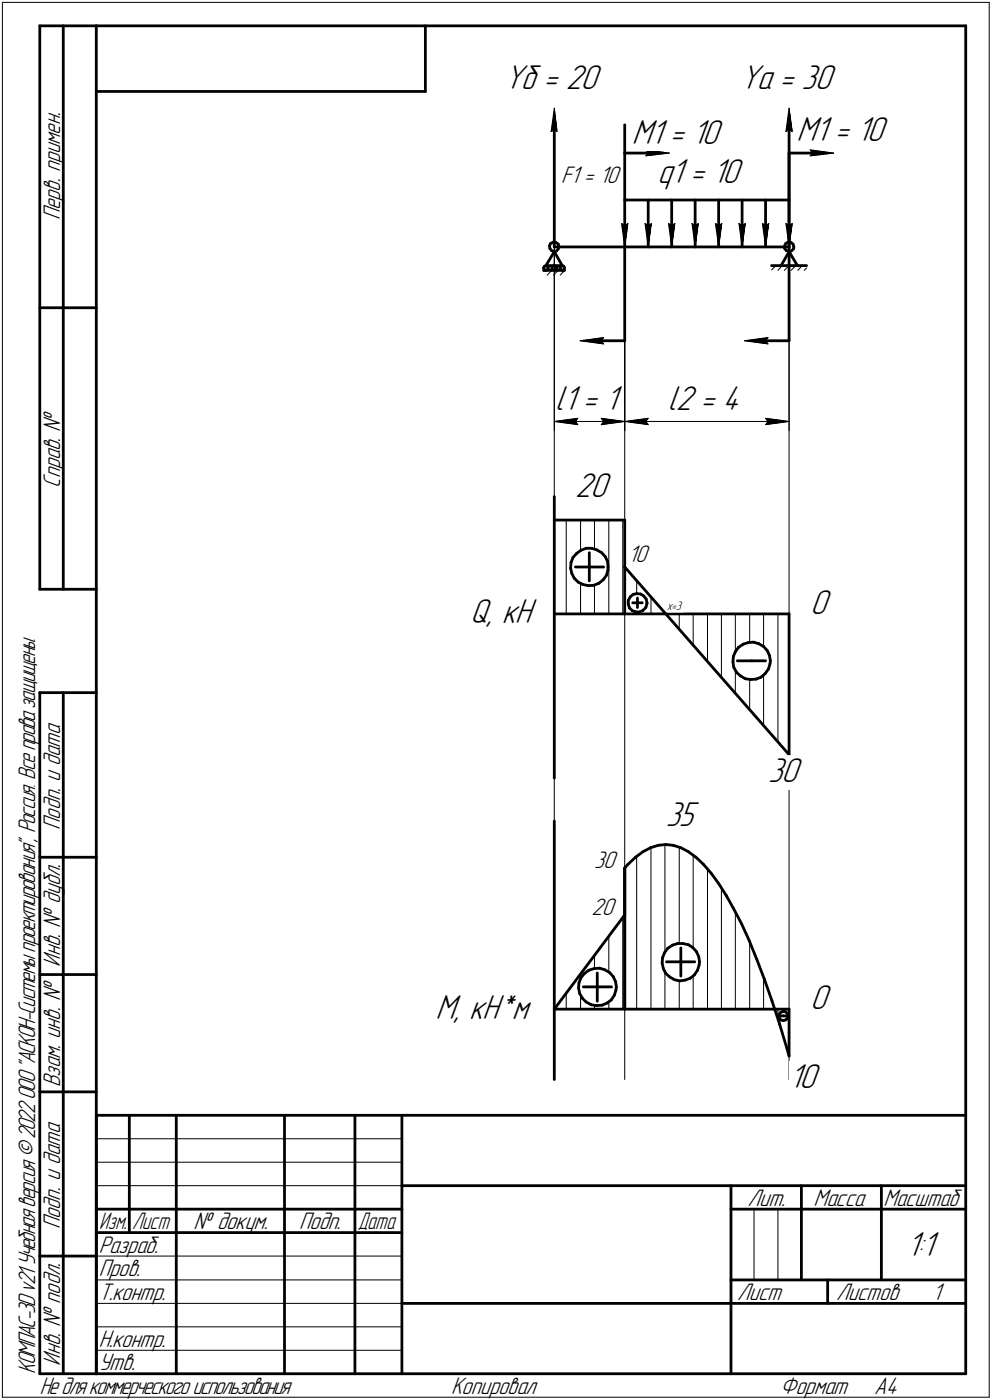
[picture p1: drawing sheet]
<svg xmlns="http://www.w3.org/2000/svg" width="211mm" height="298mm" viewBox="0 0 211 298" stroke-linecap="round" stroke-linejoin="round" font-family="sans-serif">
<defs><g id="words">
<g font-size="7.8">
<text x="107.3" y="19">Yб = 20</text>
<text x="157.5" y="19">Yа = 30</text>
<text x="134.4" y="30.6">M1 = 10</text>
<text x="169.5" y="30.1">M1 = 10</text>
<text x="139.9" y="39.1">q1 = 10</text>
<text x="118.2" y="87.2">l</text>
<text x="119.9" y="87.2">1 = 1</text>
<text x="142.1" y="87.2">l2 = 4</text>
<text x="122.4" y="105.8">20</text>
<text x="172.4" y="130.7">0</text>
<text x="100" y="132.8">Q, кН</text>
<text x="163.4" y="166.6">30</text>
<text x="141.7" y="175.8">35</text>
<text x="172.4" y="214.8">0</text>
<text x="92.7" y="216.9">M, кН*м</text>
<text x="167.9" y="231.6">10</text>
<text x="192.9" y="267.5">1:1</text>
</g>
<g font-size="5.4">
<text x="119.4" y="39.1">F1 = 10</text>
<text x="12.8" y="46.9" transform="rotate(-90 12.8 46.9)">Перв. примен.</text>
<text x="12.8" y="103.8" transform="rotate(-90 12.8 103.8)">Справ. №</text>
<text x="133.7" y="119.7">10</text>
<text x="12.8" y="176.7" transform="rotate(-90 12.8 176.7)">Подп. и дата</text>
<text x="126.4" y="184.8">30</text>
<text x="125.9" y="194.8">20</text>
<text x="12.8" y="205.8" transform="rotate(-90 12.8 205.8)">Инв. № дубл.</text>
<text x="12.8" y="231.6" transform="rotate(-90 12.8 231.6)">Взам. инв. №</text>
<text x="159.1" y="256.8">Лит.</text>
<text x="173.1" y="256.8">Масса</text>
<text x="188" y="256.8">Масштаб</text>
<text x="12.8" y="261.7" transform="rotate(-90 12.8 261.7)">Подп. и дата</text>
<text x="41.2" y="261.8">№ докум.</text>
<text x="63.6" y="261.8">Подп.</text>
<text x="21" y="266.8">Разраб.</text>
<text x="21" y="271.8">Пров.</text>
<text x="21" y="276.8">Т.контр.</text>
<text x="156.9" y="276.8">Лист</text>
<text x="177.9" y="276.8">Листов</text>
<text x="198.4" y="276.8">1</text>
<text x="21" y="286.8">Н.контр.</text>
<text x="7.5" y="292.5" transform="rotate(-90 7.5 292.5)">КОМПАС-3Dv21 Учебнаяверсия©2022ООО&quot;АСКОН-Системыпроектирования&quot;, Россия. Всеправазащищены.</text>
<text x="12.8" y="290.8" transform="rotate(-90 12.8 290.8)">Инв. № подл.</text>
<text x="21" y="291.8">Утв.</text>
<text x="8.5" y="296.7">Недлякоммерческогоиспользования</text>
<text x="96" y="296.8">Копировал</text>
<text x="166" y="296.8">Формат</text>
<text x="186" y="296.8">A4</text>
</g>
<g font-size="5.3">
<text x="21.1" y="261.8">Изм.</text>
<text x="28.1" y="261.8">Лист</text>
<text x="76.1" y="261.8">Дата</text>
</g>
<text font-size="2.8" x="141.9" y="129.9">x=3</text>
</g></defs>
<g fill="none" stroke="#000" stroke-width=".59">
<path d="M8.5 5.5v120zM8.5 5.5h12zM13.5 5.5v120zM20.5 5.5v287zM20.5 5.5h185zM20.5 19.5h70zM90.5 5.5v14zM205.5 5.5v287zM117.9 27.6v25zM132.9 32.6v20zM132.9 32.6h5zM132.9 26.6v6z"/>
<path d="M167.9 32.6v20zM167.9 32.6h5zM167.9 27.6v25zM115.7 57.1l.1 .3zM115.7 57.6h4.4zM115.8 56.7l.4-.1zM115.8 56.7l-.1 .4zM115.8 57.4l.4 .2zM116.2 56.6h3.4zM116.2 56.6l.3 .1zM116.2 57.6l.3-.2zM116.5 56.7l.2 .4z"/>
<path d="M116.7 57.1l-.2 .3zM116.9 52.3l.1 .6zM117 52.9l.3 .4zM117.2 51.8l.6-.2zM117.2 51.8l-.3 .5zM117.3 53.3l.6 .3zM117.4 57.1l.1 .3zM117.5 56.7l.4-.1zM117.5 56.7l-.1 .4zM117.5 57.4l.4 .2zM117.8 51.6h.5zM117.9 53.6l.5-.2z"/>
<path d="M117.9 52.6h15zM117.9 53.6l1.7 3zM117.9 53.6l-1.7 3zM117.9 56.6l.4 .1zM117.9 57.6l.4-.2zM118.3 51.6l.5 .4zM118.3 56.7l.1 .4zM118.4 57.1l-.1 .3zM118.8 52l.1 .6zM118.8 53l-.4 .4zM118.9 52.6l-.1 .4zM119.1 57.1l.2 .3z"/>
<path d="M119.3 56.7l.3-.1zM119.3 56.7l-.2 .4zM119.3 57.4l.3 .2zM119.6 56.6l.4 .1zM119.6 57.6l.4-.2zM120 56.7l.1 .4zM120.1 57.1l-.1 .3zM132.9 52.6h35zM132.9 52.6v20zM132.9 42.6h35zM137.9 42.6v10zM142.9 42.6v10z"/>
<path d="M147.9 42.6v10zM152.9 42.6v10zM157.9 42.6v10zM162.9 42.6v10zM164.2 56.6h2zM166.2 56.6h3.5zM167 52.3v.6zM167 52.9l.3 .4zM167.2 51.8l.5-.2zM167.2 51.8l-.2 .5zM167.3 53.3l.6 .3zM167.7 51.6h.6z"/>
<path d="M167.9 53.6l.5-.2zM167.9 53.6l1.8 3zM167.9 53.6l-1.7 3zM167.9 52.6v20zM168.3 51.6l.4 .4zM168.7 52l.2 .6zM168.8 53l-.4 .4zM168.9 52.6l-.1 .4zM169.7 56.6h1.9zM8.5 65.5h12zM127.9 72.6h5zM162.9 72.6h5z"/>
<path d="M117.9 110.7v20zM117.9 110.7h15zM117.9 105.7v5zM121.5 119.8l-.1 1.2zM121.9 118.7l-.4 1.1zM122.7 117.9l.9-.7zM122.7 117.9l-.8 .8zM123.6 117.2l1.1-.4zM124.7 116.8h1.2zM125.4 117.7v3zM125.9 116.8l1.1 .3zM127 117.1l1 .6z"/>
<path d="M128 117.7l.8 .8zM128.8 118.5l.5 1zM129.3 119.5l.1 1.2zM132.9 110.7v10zM8.5 125.5h12zM117.9 130.7h50zM117.9 130.7v35zM121.4 121l.3 1.1zM121.7 122.1l.5 1zM122.2 123.1l.8 .9zM122.4 120.7h3zM123 124l1 .5z"/>
<path d="M124 124.5l1.2 .2zM125.2 124.7l1.1-.1zM125.4 120.7h3zM125.4 120.7v3zM126.3 124.6l1.1-.4zM127.4 124.2l1-.8zM129 122.5l-.6 .9zM129.4 121.4l-.4 1.1zM129.4 120.7v.7zM132.9 120.7v10zM132.9 120.7l35 40zM133.7 127.8v.9z"/>
<path d="M133.7 128.7l.2 .8zM133.9 129.5l.6 .5zM134.1 127.1l.6-.5zM134.1 127.1l-.4 .7zM134.5 130l.8 .3zM134.6 128.4h1zM134.7 126.6l.8-.2zM135.3 130.3h.8zM135.5 126.4l.8 .1zM135.6 127.3v1.1zM135.6 128.4h1.1zM135.6 128.4v1z"/>
<path d="M136.1 130.3l.7-.3zM136.3 126.5l.7 .4zM136.8 130l.6-.6zM137 126.9l.5 .7zM137.5 127.6l.2 .8zM137.7 128.5l-.3 .9zM137.7 128.4v.1zM156 139.8v1.2zM156.5 138.8l-.5 1zM157.1 137.8l1.1-.6zM157.1 137.8l-.6 1zM158.2 137.2l1.1-.4z"/>
<path d="M159.3 136.8l1.1-.1zM160.4 136.7l1.1 .4zM161.5 137.1l1 .6zM162.5 137.7l.7 .8zM163.2 138.5l.5 1.1zM163.7 139.6l.2 1.1zM167.9 130.7v30zM8.5 147.5v145zM8.5 147.5h12zM13.5 147.5v145zM156 141l.1 1.1zM156.1 142.1l.6 1.1z"/>
<path d="M156.7 143.2l.9 .7zM156.9 140.7h3zM157.6 143.9l1 .6zM158.6 144.5l1.1 .2zM159.7 144.7l1.2-.1zM159.9 140.7h3zM160.9 144.6l1.1-.4zM162 144.2l.8-.8zM163.5 142.5l-.7 .9zM163.8 141.4l-.3 1.1zM163.9 140.7l-.1 .7zM117.9 174.8v40.1z"/>
<path d="M141.6 179.8l1.7 .2zM8.5 182.5h12zM132.9 184.8v30.1zM132.9 194.8l-15 20.1zM132.9 184.8v10zM133.6 184.1l1.6-1.6zM133.6 184.1l-.7 .7zM135.2 182.5l1.6-1.1zM136.8 181.4l1.6-.9zM138.4 180.5l1.6-.5zM140 180l1.6-.2zM143.3 180l1.6 .5z"/>
<path d="M144.9 180.5l1.6 .9zM146.5 181.4l1.6 1.1zM148.1 182.5l1.6 1.6zM149.7 184.1l1.6 1.8zM151.3 185.9l1.6 2.2zM152.9 188.1l1.6 2.6zM154.5 190.7l1.6 2.8zM156.1 193.5l1.7 3.3zM157.8 196.8l1.6 3.5zM8.5 207.5h12zM117.9 214.9h50zM117.9 214.9v15z"/>
<path d="M123.1 210.4l.3 1.2zM123.2 209.3l-.1 1.1zM123.4 211.6l.6 1zM123.6 208.2l-.4 1.1zM124 212.6l.7 .8zM124.1 210.1h3zM124.4 207.3l.9-.7zM124.4 207.3l-.8 .9zM124.7 213.4l1.1 .6zM125.3 206.6l1.1-.4zM125.8 214l1.1 .1zM126.4 206.2h1.2z"/>
<path d="M126.9 214.1l1.2-.1zM127.1 210.1h3zM127.1 207.2v2.9zM127.1 210.1v3.1zM127.6 206.2l1.1 .3zM128.1 214l1-.4zM128.7 206.5l1 .6zM129.1 213.6l.9-.7zM129.7 207.1l.8 .8zM130.5 207.9l.5 1.1zM130.7 211.9l-.7 1zM131 209l.1 1.1z"/>
<path d="M131.1 210.8l-.4 1.1zM131.1 210.1v.7zM140.9 205.1l.2 1.1zM141 204l-.1 1.1zM141.1 206.2l.5 1.1zM141.4 202.9l-.4 1.1zM141.6 207.3l.9 .7zM141.8 204.8h3.1zM142.1 201.9l1-.6zM142.1 201.9l-.7 1zM142.5 208l1 .6zM143.1 201.3l1.1-.4z"/>
<path d="M143.5 208.6l1.1 .3zM144.2 200.9h1.1zM144.6 208.9l1.2-.2zM144.9 204.8h2.9zM144.9 201.8v3zM144.9 204.8v3.1zM145.3 200.9l1.2 .3zM145.8 208.7l1.1-.4zM146.5 201.2l.9 .6zM146.9 208.3l.8-.7zM147.4 201.8l.8 .8zM148.2 202.6l.5 1.1z"/>
<path d="M148.4 206.6l-.7 1zM148.7 203.7l.1 1.1zM148.8 205.5l-.4 1.1zM148.8 204.8v.7zM159.4 200.3l1.6 4zM161 204.3l1.6 4.2zM162.6 208.5l1.7 4.6zM164.3 213.1l1.6 4.9zM165.7 216.2l.1 .5zM165.8 216.7l.3 .5zM165.9 218l1.6 5.4zM165.9 216.3h.8z"/>
<path d="M166 215.6l.5-.2zM166 215.6l-.3 .6zM166.1 217.2l.5 .1zM166.5 215.4h.5zM166.6 217.3l.6-.1zM166.7 216.3h.8zM167 215.4l.6 .4zM167.6 215.8l.1 .5zM167.6 216.7l-.4 .5zM167.7 216.3l-.1 .4zM167.9 214.9v10zM8.5 232.5h12z"/>
<path d="M20.5 237.5h185zM20.5 237.5v55zM27.5 237.5v25zM37.5 237.5v55zM60.5 237.5v55zM75.5 237.5v55zM85.5 237.5v55zM167.5 223.4l.4 1.5zM20.5 257.5h65zM85.5 252.5h120zM155.5 252.5v40zM155.5 257.5h15z"/>
<path d="M170.5 252.5v20zM170.5 257.5h35zM187.5 252.5v20zM8.5 267.5h12zM20.5 262.5h65zM85.5 277.5h70zM155.5 277.5h50zM155.5 272.5h50zM176.1 272.5v5zM8.5 292.5h12zM20.5 292.5h185z"/>
</g>
<g fill="none" stroke="#000" stroke-width=".21">
<path d="M.5 .5v297zM.5 .5h210zM210.5 .5v297zM117.3 28l.6-.4zM117.9 23l.6 5zM117.9 27.6l.6 .4zM117.9 23l-.6 5zM137.4 33.2l5-.6zM137.4 31.9l.5 .7zM137.4 31.9l5 .7zM137.9 32.6l-.5 .6zM167.2 28l.7-.4z"/>
<path d="M167.9 23l.7 5zM167.9 27.6l.7 .4zM167.9 23l-.7 5zM172.4 33.2l5-.6zM172.4 31.9l.5 .7zM172.4 31.9l5 .7zM172.9 32.6l-.5 .6zM115.7 57.8l.3-.2zM116.4 58.6l1-1zM117.8 58.6l1-1zM117.9 52.6v177.3zM117.9 52.6v39.1z"/>
<path d="M120.1 57.6l-.9 1zM132.2 47.6l.7 5zM132.2 47.6l.7 .5zM132.9 48.1l.7-.5zM132.9 52.6v177.3zM132.9 52.6v39.1zM133.6 47.6l-.7 5zM137.2 47.6l.7 5zM137.2 47.6l.7 .5zM137.9 48.1l.7-.5zM138.6 47.6l-.7 5zM142.2 47.6l.7 5z"/>
<path d="M142.2 47.6l.7 .5zM142.9 48.1l.7-.5zM143.6 47.6l-.7 5zM147.2 47.6l.7 5zM147.2 47.6l.7 .5zM147.9 48.1l.7-.5zM148.6 47.6l-.7 5zM152.2 47.6l.7 5zM152.2 47.6l.7 .5zM152.9 48.1l.7-.5zM153.6 47.6l-.7 5zM157.2 47.6l.7 5z"/>
<path d="M157.2 47.6l.7 .5zM157.9 48.1l.7-.5zM158.6 47.6l-.7 5zM162.2 47.6l.7 5zM162.2 47.6l.7 .5zM162.9 48.1l.7-.5zM163.6 47.6l-.7 5zM164.2 57.5l.9-.9zM166.5 56.6l-1 1zM167.2 47.6l.7 5zM167.2 47.6l.7 .5zM167.9 48.1l.7-.5z"/>
<path d="M167.9 56.6l-1 1zM167.9 52.6v177.3zM167.9 52.6v39.1zM168.3 57.6l1-1zM168.6 47.6l-.7 5zM170.7 56.6l-.9 1zM171.1 57.6l.5-.5zM123.4 72.6l5-.7zM123.4 72.6l5 .6zM127.9 72.6l.5 .6zM128.4 71.9l-.5 .7zM158.4 72.6l5-.7z"/>
<path d="M158.4 72.6l5 .6zM162.9 72.6l.5 .6zM163.4 71.9l-.5 .7zM117.9 89.7l5-.6zM117.9 89.7l5 .7zM117.9 89.7h15zM122.4 89.7l.5 .7zM122.9 89.1l-.5 .6zM127.9 90.4l5-.7zM127.9 89.1l.5 .6zM127.9 89.1l5 .6zM128.4 89.7l-.5 .7z"/>
<path d="M132.9 89.7l5-.6zM132.9 89.7l5 .7zM132.9 89.7h35zM137.4 89.7l.5 .7zM137.9 89.1l-.5 .6zM162.9 90.4l5-.7zM162.9 89.1l.5 .6zM162.9 89.1l5 .6zM163.4 89.7l-.5 .7zM120.5 110.7v20zM123.5 110.7v6.5zM126.5 110.7v6.1z"/>
<path d="M129.5 110.7v20zM132.5 110.7v20zM123.5 124.2v6.5zM126.5 124.5v6.2zM135.5 130.4v.3zM135.5 123.7v2.7zM138.5 127.1v3.6zM141.5 130.6v.1zM144.5 130.7v3.2zM147.5 130.7v6.7zM150.5 130.7v10.1zM153.5 130.7v13.6z"/>
<path d="M156.5 130.7v8zM159.5 130.7v6zM162.5 130.7v7zM165.5 130.7v27.3zM156.5 142.8v4.9zM159.5 144.7v6.4zM162.5 143.8v10.7zM141.5 179.8v22.9zM129.5 199.4v7.5zM132.5 195.4v19.5zM135.5 182.3v32.6zM138.5 180.5v34.4z"/>
<path d="M144.5 180.3v20.5zM147.5 182v19.8zM150.5 184.9v30zM153.5 189v25.9zM156.5 194.2v20.7zM120.5 211.4v3.5zM123.5 211.8v3.1zM123.5 207.4v1zM126.5 203.4v2.8zM126.5 214.1v.8zM129.5 213.4v1.5zM141.5 207v7.9z"/>
<path d="M144.5 208.8v6.1zM147.5 207.9v7zM159.5 200.6v14.3zM162.5 208.2v6.7zM165.5 214.9v2zM20.5 247.5h65zM20.5 252.5h65zM20.5 242.5h65zM160.4 257.5v15zM165.5 257.5v15zM20.5 267.5h65zM20.5 272.5h65z"/>
<path d="M20.5 277.5h65zM.5 297.5h210zM20.5 282.5h65zM20.5 287.5h65z"/>
</g>
<g fill="#000" stroke="#000" stroke-width=".21">
<path d="M117.9 23.7h.1zM117.9 23.8h.2zM117.9 23.9h.2zM117.9 24h.2zM117.9 24h.2zM117.9 24.1h.2zM117.9 24.2h.2zM117.8 24.3h.3zM117.8 24.4h.3zM117.8 24.5h.4zM117.8 24.6h.4zM117.8 24.6h.4zM117.8 24.7h.4zM117.8 24.8h.4zM117.8 24.9h.4zM117.7 25h.5zM117.7 25.1h.5zM117.7 25.1h.5zM117.7 25.2h.6zM117.7 25.3h.6zM117.7 25.4h.6zM117.7 25.5h.6zM117.6 25.6h.7zM117.6 25.7h.7zM117.6 25.7h.7zM117.6 25.8h.7zM117.6 25.9h.8zM117.6 26h.8zM117.6 26.1h.8zM117.5 26.2h.9zM117.5 26.2h.9zM117.5 26.3h.9zM117.5 26.4h.9zM117.5 26.5h.9zM117.5 26.6h.9zM117.5 26.7h.9zM117.5 26.8h.9zM117.4 26.8h1zM117.4 26.9h1zM117.4 27h1zM117.4 27.1h1zM117.4 27.2h1zM117.4 27.3h1zM117.4 27.3h1.1zM117.3 27.4h1.2zM117.3 27.5h1.2zM117.3 27.6h1.2zM117.3 27.7h.6zM118.1 27.7h.4zM117.3 27.8h.4zM118.2 27.8h.3zM117.3 27.9h.3zM118.4 27.9h.1z"/>
<path d="M137.5 32h.6zM137.6 32.1h1.1zM137.7 32.2h1.7zM137.7 32.3h2.3zM137.8 32.3h2.7zM137.8 32.4h3.4zM137.9 32.5h3.9zM137.9 32.6h4.5zM137.9 32.7h3.8zM137.8 32.8h3.3zM137.8 32.9h2.5zM137.7 32.9h1.9zM137.6 33h1.3zM137.5 33.1h.7z"/>
<path d="M167.8 23.7h.3zM167.8 23.8h.3zM167.8 23.9h.3zM167.8 24h.3zM167.8 24h.3zM167.8 24.1h.3zM167.8 24.2h.3zM167.7 24.3h.4zM167.7 24.4h.4zM167.7 24.5h.4zM167.7 24.6h.4zM167.7 24.6h.4zM167.7 24.7h.4zM167.7 24.8h.4zM167.7 24.9h.4zM167.6 25h.6zM167.6 25.1h.6zM167.6 25.1h.6zM167.6 25.2h.6zM167.6 25.3h.6zM167.6 25.4h.6zM167.6 25.5h.6zM167.6 25.6h.7zM167.6 25.7h.7zM167.6 25.7h.7zM167.6 25.8h.7zM167.6 25.9h.7zM167.6 26h.7zM167.6 26.1h.7zM167.5 26.2h.9zM167.5 26.2h.9zM167.5 26.3h.9zM167.5 26.4h.9zM167.5 26.5h.9zM167.5 26.6h.9zM167.5 26.7h.9zM167.5 26.8h.9zM167.4 26.8h1.1zM167.4 26.9h1.1zM167.4 27h1.1zM167.4 27.1h1.1zM167.4 27.2h1.1zM167.4 27.3h1.1zM167.4 27.3h1.1zM167.3 27.4h1.3zM167.3 27.5h1.3zM167.3 27.6h1.3zM167.3 27.7h.5zM168.1 27.7h.5zM167.3 27.8h.3zM168.2 27.8h.4zM167.3 27.9h.3zM168.3 27.9h.3z"/>
<path d="M172.5 32h.6zM172.6 32.1h1.1zM172.6 32.2h1.7zM172.6 32.3h2.3zM172.7 32.3h2.8zM172.8 32.4h3.4zM172.9 32.5h3.9zM172.9 32.6h4.5zM172.9 32.7h3.8zM172.8 32.8h3.2zM172.7 32.9h2.6zM172.6 32.9h2zM172.6 33h1.2zM172.5 33.1h.6z"/>
<path d="M132.3 47.8h.2zM133.4 47.8h.2zM132.3 47.8h.3zM133.3 47.8h.3zM132.3 47.9h.5zM133.2 47.9h.4zM132.3 48h.5zM133.1 48h.5zM132.3 48.1h1.3zM132.3 48.2h1.3zM132.4 48.3h1.1zM132.4 48.3h1.1zM132.4 48.4h1.1zM132.4 48.5h1.1zM132.4 48.6h1.1zM132.4 48.7h1.1zM132.4 48.8h1.1zM132.5 48.9h.9zM132.5 48.9h.9zM132.5 49h.9zM132.5 49.1h.9zM132.5 49.2h.9zM132.5 49.3h.9zM132.5 49.4h.9zM132.5 49.4h.9zM132.6 49.5h.7zM132.6 49.6h.7zM132.6 49.7h.7zM132.6 49.8h.7zM132.6 49.9h.7zM132.6 50h.7zM132.6 50h.7zM132.7 50.1h.6zM132.7 50.2h.6zM132.7 50.3h.6zM132.7 50.4h.6zM132.7 50.5h.6zM132.7 50.5h.6zM132.7 50.6h.6zM132.8 50.7h.4zM132.8 50.8h.4zM132.8 50.9h.4zM132.8 51h.4zM132.8 51.1h.4zM132.8 51.1h.4zM132.8 51.2h.4zM132.8 51.3h.4zM132.8 51.4h.3zM132.8 51.5h.3zM132.8 51.6h.3zM132.8 51.6h.3zM132.8 51.7h.3zM132.8 51.8h.3zM132.8 51.9h.3z"/>
<path d="M137.3 47.8h.2zM138.4 47.8h.2zM137.3 47.8h.3zM138.3 47.8h.3zM137.3 47.9h.5zM138.2 47.9h.4zM137.3 48h.5zM138.1 48h.5zM137.3 48.1h1.3zM137.3 48.2h1.3zM137.4 48.3h1.1zM137.4 48.3h1.1zM137.4 48.4h1.1zM137.4 48.5h1.1zM137.4 48.6h1.1zM137.4 48.7h1.1zM137.4 48.8h1.1zM137.5 48.9h.9zM137.5 48.9h.9zM137.5 49h.9zM137.5 49.1h.9zM137.5 49.2h.9zM137.5 49.3h.9zM137.5 49.4h.9zM137.5 49.4h.9zM137.6 49.5h.7zM137.6 49.6h.7zM137.6 49.7h.7zM137.6 49.8h.7zM137.6 49.9h.7zM137.6 50h.7zM137.6 50h.7zM137.7 50.1h.6zM137.7 50.2h.6zM137.7 50.3h.6zM137.7 50.4h.6zM137.7 50.5h.6zM137.7 50.5h.6zM137.7 50.6h.6zM137.8 50.7h.4zM137.8 50.8h.4zM137.8 50.9h.4zM137.8 51h.4zM137.8 51.1h.4zM137.8 51.1h.4zM137.8 51.2h.4zM137.8 51.3h.4zM137.8 51.4h.3zM137.8 51.5h.3zM137.8 51.6h.3zM137.8 51.6h.3zM137.8 51.7h.3zM137.8 51.8h.3zM137.8 51.9h.3z"/>
<path d="M142.3 47.8h.2zM143.4 47.8h.2zM142.3 47.8h.3zM143.3 47.8h.3zM142.3 47.9h.4zM143.2 47.9h.4zM142.3 48h.5zM143.1 48h.5zM142.3 48.1h1.3zM142.3 48.2h1.3zM142.4 48.3h1.1zM142.4 48.3h1.1zM142.4 48.4h1.1zM142.4 48.5h1.1zM142.4 48.6h1.1zM142.4 48.7h1.1zM142.4 48.8h1.1zM142.5 48.9h.9zM142.5 48.9h.9zM142.5 49h.9zM142.5 49.1h.9zM142.5 49.2h.9zM142.5 49.3h.9zM142.5 49.4h.9zM142.5 49.4h.9zM142.6 49.5h.7zM142.6 49.6h.7zM142.6 49.7h.7zM142.6 49.8h.7zM142.6 49.9h.7zM142.6 50h.7zM142.6 50h.7zM142.7 50.1h.6zM142.7 50.2h.6zM142.7 50.3h.6zM142.7 50.4h.6zM142.7 50.5h.6zM142.7 50.5h.6zM142.7 50.6h.6zM142.7 50.7h.5zM142.7 50.8h.5zM142.7 50.9h.5zM142.7 51h.5zM142.7 51.1h.5zM142.7 51.1h.5zM142.7 51.2h.5zM142.7 51.3h.5zM142.8 51.4h.3zM142.8 51.5h.3zM142.8 51.6h.3zM142.8 51.6h.3zM142.8 51.7h.3zM142.8 51.8h.3zM142.8 51.9h.3z"/>
<path d="M147.3 47.8h.2zM148.4 47.8h.2zM147.3 47.8h.3zM148.3 47.8h.3zM147.3 47.9h.4zM148.2 47.9h.4zM147.3 48h.5zM148.1 48h.5zM147.3 48.1h1.3zM147.3 48.2h1.3zM147.4 48.3h1.1zM147.4 48.3h1.1zM147.4 48.4h1.1zM147.4 48.5h1.1zM147.4 48.6h1.1zM147.4 48.7h1.1zM147.4 48.8h1.1zM147.5 48.9h.9zM147.5 48.9h.9zM147.5 49h.9zM147.5 49.1h.9zM147.5 49.2h.9zM147.5 49.3h.9zM147.5 49.4h.9zM147.5 49.4h.9zM147.6 49.5h.7zM147.6 49.6h.7zM147.6 49.7h.7zM147.6 49.8h.7zM147.6 49.9h.7zM147.6 50h.7zM147.6 50h.7zM147.7 50.1h.6zM147.7 50.2h.6zM147.7 50.3h.6zM147.7 50.4h.6zM147.7 50.5h.6zM147.7 50.5h.6zM147.7 50.6h.6zM147.7 50.7h.5zM147.7 50.8h.5zM147.7 50.9h.5zM147.7 51h.5zM147.7 51.1h.5zM147.7 51.1h.5zM147.7 51.2h.5zM147.7 51.3h.5zM147.8 51.4h.3zM147.8 51.5h.3zM147.8 51.6h.3zM147.8 51.6h.3zM147.8 51.7h.3zM147.8 51.8h.3zM147.8 51.9h.3z"/>
<path d="M152.3 47.8h.2zM153.4 47.8h.2zM152.3 47.8h.3zM153.2 47.8h.4zM152.3 47.9h.4zM153.2 47.9h.4zM152.3 48h.5zM153.1 48h.5zM152.3 48.1h1.3zM152.3 48.2h1.3zM152.4 48.3h1.1zM152.4 48.3h1.1zM152.4 48.4h1.1zM152.4 48.5h1.1zM152.4 48.6h1.1zM152.4 48.7h1.1zM152.4 48.8h1.1zM152.5 48.9h.9zM152.5 48.9h.9zM152.5 49h.9zM152.5 49.1h.9zM152.5 49.2h.9zM152.5 49.3h.9zM152.5 49.4h.9zM152.5 49.4h.9zM152.6 49.5h.7zM152.6 49.6h.7zM152.6 49.7h.7zM152.6 49.8h.7zM152.6 49.9h.7zM152.6 50h.7zM152.6 50h.7zM152.7 50.1h.5zM152.7 50.2h.5zM152.7 50.3h.5zM152.7 50.4h.5zM152.7 50.5h.5zM152.7 50.5h.5zM152.7 50.6h.5zM152.7 50.7h.5zM152.7 50.8h.5zM152.7 50.9h.5zM152.7 51h.5zM152.7 51.1h.5zM152.7 51.1h.5zM152.7 51.2h.5zM152.7 51.3h.5zM152.8 51.4h.3zM152.8 51.5h.3zM152.8 51.6h.3zM152.8 51.6h.3zM152.8 51.7h.3zM152.8 51.8h.3zM152.8 51.9h.3z"/>
<path d="M157.3 47.8h.2zM158.4 47.8h.2zM157.3 47.8h.3zM158.2 47.8h.4zM157.3 47.9h.4zM158.2 47.9h.4zM157.3 48h.5zM158.1 48h.5zM157.3 48.1h1.3zM157.3 48.2h1.3zM157.4 48.3h1.1zM157.4 48.3h1.1zM157.4 48.4h1.1zM157.4 48.5h1.1zM157.4 48.6h1.1zM157.4 48.7h1.1zM157.4 48.8h1.1zM157.5 48.9h.9zM157.5 48.9h.9zM157.5 49h.9zM157.5 49.1h.9zM157.5 49.2h.9zM157.5 49.3h.9zM157.5 49.4h.9zM157.5 49.4h.9zM157.6 49.5h.7zM157.6 49.6h.7zM157.6 49.7h.7zM157.6 49.8h.7zM157.6 49.9h.7zM157.6 50h.7zM157.6 50h.7zM157.6 50.1h.6zM157.6 50.2h.6zM157.6 50.3h.6zM157.6 50.4h.6zM157.6 50.5h.6zM157.6 50.5h.6zM157.6 50.6h.6zM157.7 50.7h.5zM157.7 50.8h.5zM157.7 50.9h.5zM157.7 51h.5zM157.7 51.1h.5zM157.7 51.1h.5zM157.7 51.2h.5zM157.7 51.3h.5zM157.8 51.4h.3zM157.8 51.5h.3zM157.8 51.6h.3zM157.8 51.6h.3zM157.8 51.7h.3zM157.8 51.8h.3zM157.8 51.9h.3z"/>
<path d="M162.3 47.8h.2zM163.4 47.8h.2zM162.3 47.8h.3zM163.2 47.8h.4zM162.3 47.9h.4zM163.2 47.9h.4zM162.3 48h.5zM163.1 48h.5zM162.3 48.1h1.3zM162.3 48.2h1.3zM162.4 48.3h1.1zM162.4 48.3h1.1zM162.4 48.4h1.1zM162.4 48.5h1.1zM162.4 48.6h1.1zM162.4 48.7h1.1zM162.4 48.8h1.1zM162.5 48.9h.9zM162.5 48.9h.9zM162.5 49h.9zM162.5 49.1h.9zM162.5 49.2h.9zM162.5 49.3h.9zM162.5 49.4h.9zM162.5 49.4h.9zM162.6 49.5h.7zM162.6 49.6h.7zM162.6 49.7h.7zM162.6 49.8h.7zM162.6 49.9h.7zM162.6 50h.7zM162.6 50h.7zM162.6 50.1h.6zM162.6 50.2h.6zM162.6 50.3h.6zM162.6 50.4h.6zM162.6 50.5h.6zM162.6 50.5h.6zM162.6 50.6h.6zM162.7 50.7h.5zM162.7 50.8h.5zM162.7 50.9h.5zM162.7 51h.5zM162.7 51.1h.5zM162.7 51.1h.5zM162.7 51.2h.5zM162.7 51.3h.5zM162.8 51.4h.3zM162.8 51.5h.3zM162.8 51.6h.3zM162.8 51.6h.3zM162.8 51.7h.3zM162.8 51.8h.3zM162.8 51.9h.3z"/>
<path d="M167.3 47.8h.2zM168.4 47.8h.2zM167.3 47.8h.3zM168.2 47.8h.4zM167.3 47.9h.4zM168.1 47.9h.5zM167.3 48h.5zM168.1 48h.5zM167.3 48.1h1.3zM167.3 48.2h1.3zM167.4 48.3h1.1zM167.4 48.3h1.1zM167.4 48.4h1.1zM167.4 48.5h1.1zM167.4 48.6h1.1zM167.4 48.7h1.1zM167.4 48.8h1.1zM167.5 48.9h.9zM167.5 48.9h.9zM167.5 49h.9zM167.5 49.1h.9zM167.5 49.2h.9zM167.5 49.3h.9zM167.5 49.4h.9zM167.5 49.4h.9zM167.6 49.5h.7zM167.6 49.6h.7zM167.6 49.7h.7zM167.6 49.8h.7zM167.6 49.9h.7zM167.6 50h.7zM167.6 50h.7zM167.6 50.1h.6zM167.6 50.2h.6zM167.6 50.3h.6zM167.6 50.4h.6zM167.6 50.5h.6zM167.6 50.5h.6zM167.6 50.6h.6zM167.7 50.7h.4zM167.7 50.8h.4zM167.7 50.9h.4zM167.7 51h.4zM167.7 51.1h.4zM167.7 51.1h.4zM167.7 51.2h.4zM167.7 51.3h.4zM167.8 51.4h.3zM167.8 51.5h.3zM167.8 51.6h.3zM167.8 51.6h.3zM167.8 51.7h.3zM167.8 51.8h.3zM167.8 51.9h.3z"/>
<path d="M127.8 72h.6zM127.3 72.1h1.1zM126.6 72.1h1.7zM126 72.2h2.2zM125.4 72.3h2.8zM124.7 72.4h3.4zM124.1 72.5h3.9zM123.4 72.6h4.5zM124.1 72.6h3.9zM124.7 72.7h3.4zM125.4 72.8h2.8zM126 72.9h2.2zM126.6 73h1.7zM127.3 73.1h1.1zM127.8 73.2h.6z"/>
<path d="M162.8 72h.6zM162.2 72.1h1.1zM161.5 72.1h1.7zM161 72.2h2.2zM160.4 72.3h2.8zM159.7 72.4h3.4zM159.1 72.5h3.9zM158.4 72.6h4.5zM159.1 72.6h3.9zM159.7 72.7h3.4zM160.4 72.8h2.8zM161 72.9h2.2zM161.5 73h1.7zM162.2 73.1h1.1zM162.8 73.2h.6z"/>
<path d="M117.9 89.7h4.5zM118.6 89.8h3.9zM119.2 89.9h3.4zM119.9 90h2.8zM120.5 90.1h2.2zM121.1 90.2h1.7zM121.8 90.3h1.1zM122.3 90.3h.6z"/>
<path d="M122.3 89.2h.6zM121.8 89.2h1.1zM121.1 89.3h1.7zM120.5 89.4h2.2zM119.9 89.5h2.8zM119.2 89.6h3.4zM118.6 89.7h3.9z"/>
<path d="M128 89.2h.6zM128.1 89.2h1.1zM128.2 89.3h1.7zM128.2 89.4h2.3zM128.3 89.5h2.8zM128.4 89.6h3.3zM128.4 89.7h3.9z"/>
<path d="M128.4 89.7h4.5zM128.4 89.8h3.9zM128.4 89.9h3.3zM128.3 90h2.8zM128.2 90.1h2.3zM128.2 90.2h1.7zM128.1 90.3h1.1zM128 90.3h.6z"/>
<path d="M132.9 89.7h4.5zM133.6 89.8h3.9zM134.2 89.9h3.4zM134.9 90h2.8zM135.5 90.1h2.2zM136.1 90.2h1.7zM136.7 90.3h1.1zM137.3 90.3h.6z"/>
<path d="M137.3 89.2h.6zM136.7 89.2h1.1zM136.1 89.3h1.7zM135.5 89.4h2.2zM134.9 89.5h2.8zM134.2 89.6h3.4zM133.6 89.7h3.9z"/>
<path d="M163 89.2h.6zM163.1 89.2h1.1zM163.2 89.3h1.6zM163.2 89.4h2.2zM163.2 89.5h2.8zM163.3 89.6h3.4zM163.4 89.7h3.9z"/>
<path d="M163.4 89.7h4.5zM163.4 89.8h3.9zM163.3 89.9h3.4zM163.2 90h2.8zM163.2 90.1h2.2zM163.2 90.2h1.6zM163.1 90.3h1.1zM163 90.3h.6z"/>
</g>
<g fill="#fff" stroke="#fff" stroke-width=".21">
<path d="M118.2 81.6h14.5zM118.2 81.7h14.5zM118.2 81.8h14.5zM118.2 81.9h14.5zM118.2 82h14.5zM118.2 82h14.5zM118.2 82.1h14.5zM118.2 82.2h14.5zM118.2 82.3h14.5zM118.2 82.4h14.5zM118.2 82.5h14.5zM118.2 82.5h14.5zM118.2 82.6h14.5zM118.2 82.7h14.5zM118.2 82.8h14.5zM118.2 82.9h14.5zM118.2 83h14.5zM118.2 83.1h14.5zM118.2 83.1h14.5zM118.2 83.2h14.5zM118.2 83.3h14.5zM118.2 83.4h14.5zM118.2 83.5h14.5zM118.2 83.6h14.5zM118.2 83.7h14.5zM118.2 83.7h14.5zM118.2 83.8h14.5zM118.2 83.9h14.5zM118.2 84h14.5zM118.2 84.1h14.5zM118.2 84.2h14.5zM118.2 84.2h14.5zM118.2 84.3h14.5zM118.2 84.4h14.5zM118.2 84.5h14.5zM118.2 84.6h14.5zM118.2 84.7h14.5zM118.2 84.8h14.5zM118.2 84.8h14.5zM118.2 84.9h14.5zM118.2 85h14.5zM118.2 85.1h14.5zM118.2 85.2h14.5zM118.2 85.3h14.5zM118.2 85.3h14.5zM118.2 85.4h14.5zM118.2 85.5h14.5zM118.2 85.6h14.5zM118.2 85.7h14.5zM118.2 85.8h14.5zM118.2 85.9h14.5zM118.2 85.9h14.5zM118.2 86h14.5zM118.2 86.1h14.5zM118.2 86.2h14.5zM118.2 86.3h14.5zM118.2 86.4h14.5zM118.2 86.4h14.5zM118.2 86.5h14.5zM118.2 86.6h14.5zM118.2 86.7h14.5zM118.2 86.8h14.5zM118.2 86.9h14.5zM118.2 87h14.5zM118.2 87h14.5zM118.2 87.1h14.5zM118.2 87.2h14.5zM118.2 87.3h14.5zM118.2 87.4h14.5zM118.2 87.5h14.5zM118.2 87.5h14.5zM118.2 87.6h14.5zM118.2 87.7h14.5zM118.2 87.8h14.5zM118.2 87.9h14.5zM118.2 88h14.5zM118.2 88.1h14.5zM118.2 88.1h14.5zM118.2 88.2h14.5zM118.2 88.3h14.5zM118.2 88.4h14.5zM118.2 88.5h14.5zM118.2 88.6h14.5zM118.2 88.6h14.5z"/>
<path d="M122.9 88.6h.5zM122.3 88.6h1.1zM121.6 88.7h1.8zM121 88.8h2.4zM120.4 88.9h3zM119.7 89h3.7zM119.5 89.1h3.9zM119.4 89.2h4zM119.1 89.2h4.3zM119 89.3h4.4zM118.8 89.4h4.6zM118.5 89.5h4.9zM118.4 89.6h5zM118.2 89.7h5.2zM117.9 89.7h5.5zM118.2 89.8h5.2zM118.4 89.9h5zM118.5 90h4.9zM118.8 90.1h4.6zM119 90.2h4.4zM119.1 90.3h4.3zM119.4 90.3h4zM119.5 90.4h3.9zM119.7 90.5h3.7zM120.5 90.6h2.9zM121.2 90.7h2.2zM122 90.8h1.4zM122.8 90.8h.6z"/>
<path d="M127.4 88.6h.7zM127.4 88.6h1.3zM127.4 88.7h1.9zM127.4 88.8h2.6zM127.4 88.9h3.2zM127.4 89h3.7zM127.4 89.1h4zM127.4 89.2h4.2zM127.4 89.2h4.3zM127.4 89.3h4.6zM127.4 89.4h4.8zM127.4 89.5h4.9zM127.4 89.6h5.2zM127.4 89.7h5.4zM127.4 89.7h5.5zM127.4 89.8h5.4zM127.4 89.9h5.2zM127.4 90h4.9zM127.4 90.1h4.8zM127.4 90.2h4.6zM127.4 90.3h4.3zM127.4 90.3h4.2zM127.4 90.4h4zM127.4 90.5h3.7zM127.4 90.6h3.1zM127.4 90.7h2.3zM127.4 90.8h1.5zM127.4 90.8h.8z"/>
<path d="M142.1 81.6h16.6zM142.1 81.7h16.6zM142.1 81.8h16.6zM142.1 81.9h16.6zM142.1 82h16.6zM142.1 82h16.6zM142.1 82.1h16.6zM142.1 82.2h16.6zM142.1 82.3h16.6zM142.1 82.4h16.6zM142.1 82.5h16.6zM142.1 82.5h16.6zM142.1 82.6h16.6zM142.1 82.7h16.6zM142.1 82.8h16.6zM142.1 82.9h16.6zM142.1 83h16.6zM142.1 83.1h16.6zM142.1 83.1h16.6zM142.1 83.2h16.6zM142.1 83.3h16.6zM142.1 83.4h16.6zM142.1 83.5h16.6zM142.1 83.6h16.6zM142.1 83.7h16.6zM142.1 83.7h16.6zM142.1 83.8h16.6zM142.1 83.9h16.6zM142.1 84h16.6zM142.1 84.1h16.6zM142.1 84.2h16.6zM142.1 84.2h16.6zM142.1 84.3h16.6zM142.1 84.4h16.6zM142.1 84.5h16.6zM142.1 84.6h16.6zM142.1 84.7h16.6zM142.1 84.8h16.6zM142.1 84.8h16.6zM142.1 84.9h16.6zM142.1 85h16.6zM142.1 85.1h16.6zM142.1 85.2h16.6zM142.1 85.3h16.6zM142.1 85.3h16.6zM142.1 85.4h16.6zM142.1 85.5h16.6zM142.1 85.6h16.6zM142.1 85.7h16.6zM142.1 85.8h16.6zM142.1 85.9h16.6zM142.1 85.9h16.6zM142.1 86h16.6zM142.1 86.1h16.6zM142.1 86.2h16.6zM142.1 86.3h16.6zM142.1 86.4h16.6zM142.1 86.4h16.6zM142.1 86.5h16.6zM142.1 86.6h16.6zM142.1 86.7h16.6zM142.1 86.8h16.6zM142.1 86.9h16.6zM142.1 87h16.6zM142.1 87h16.6zM142.1 87.1h16.6zM142.1 87.2h16.6zM142.1 87.3h16.6zM142.1 87.4h16.6zM142.1 87.5h16.6zM142.1 87.5h16.6zM142.1 87.6h16.6zM142.1 87.7h16.6zM142.1 87.8h16.6zM142.1 87.9h16.6zM142.1 88h16.6zM142.1 88.1h16.6zM142.1 88.1h16.6zM142.1 88.2h16.6zM142.1 88.3h16.6zM142.1 88.4h16.6zM142.1 88.5h16.6zM142.1 88.6h16.6zM142.1 88.6h16.6z"/>
<path d="M137.8 88.6h.6zM137.2 88.6h1.2zM136.6 88.7h1.8zM136 88.8h2.4zM135.4 88.9h3zM134.7 89h3.7zM134.5 89.1h3.9zM134.4 89.2h4zM134.1 89.2h4.3zM133.9 89.3h4.5zM133.8 89.4h4.6zM133.5 89.5h4.9zM133.3 89.6h5.1zM133.2 89.7h5.2zM132.9 89.7h5.5zM133.2 89.8h5.2zM133.3 89.9h5.1zM133.5 90h4.9zM133.8 90.1h4.6zM133.9 90.2h4.5zM134.1 90.3h4.3zM134.4 90.3h4zM134.5 90.4h3.9zM134.7 90.5h3.7zM135.5 90.6h2.9zM136.2 90.7h2.2zM137 90.8h1.4zM137.8 90.8h.6z"/>
<path d="M162.4 88.6h.7zM162.4 88.6h1.3zM162.4 88.7h1.9zM162.4 88.8h2.5zM162.4 88.9h3.1zM162.4 89h3.7zM162.4 89.1h4zM162.4 89.2h4.1zM162.4 89.2h4.3zM162.4 89.3h4.6zM162.4 89.4h4.7zM162.4 89.5h4.9zM162.4 89.6h5.2zM162.4 89.7h5.3zM162.4 89.7h5.5zM162.4 89.8h5.3zM162.4 89.9h5.2zM162.4 90h4.9zM162.4 90.1h4.7zM162.4 90.2h4.6zM162.4 90.3h4.3zM162.4 90.3h4.1zM162.4 90.4h4zM162.4 90.5h3.7zM162.4 90.6h3zM162.4 90.7h2.3zM162.4 90.8h1.5zM162.4 90.8h.8z"/>
<path d="M119.4 35.1h13.1zM119.4 35.2h13.1zM119.4 35.3h13.1zM119.4 35.4h13.1zM119.4 35.5h13.1zM119.4 35.6h13.1zM119.4 35.6h13.1zM119.4 35.7h13.1zM119.4 35.8h13.1zM119.4 35.9h13.1zM119.4 36h13.1zM119.4 36.1h13.1zM119.4 36.2h13.1zM119.4 36.2h13.1zM119.4 36.3h13.1zM119.4 36.4h13.1zM119.4 36.5h13.1zM119.4 36.6h13.1zM119.4 36.7h13.1zM119.4 36.7h13.1zM119.4 36.8h13.1zM119.4 36.9h13.1zM119.4 37h13.1zM119.4 37.1h13.1zM119.4 37.2h13.1zM119.4 37.3h13.1zM119.4 37.3h13.1zM119.4 37.4h13.1zM119.4 37.5h13.1zM119.4 37.6h13.1zM119.4 37.7h13.1zM119.4 37.8h13.1zM119.4 37.8h13.1zM119.4 37.9h13.1zM119.4 38h13.1zM119.4 38.1h13.1zM119.4 38.2h13.1zM119.4 38.3h13.1zM119.4 38.4h13.1zM119.4 38.4h13.1zM119.4 38.5h13.1zM119.4 38.6h13.1zM119.4 38.7h13.1zM119.4 38.8h13.1zM119.4 38.9h13.1zM119.4 38.9h13.1zM119.4 39h13.1zM119.4 39.1h13.1zM119.4 39.2h13.1zM119.4 39.3h13.1zM119.4 39.4h13.1zM119.4 39.5h13.1zM119.4 39.5h13.1zM119.4 39.6h13.1zM119.4 39.7h13.1zM119.4 39.8h13.1zM119.4 39.9h13.1zM119.4 40h13.1zM119.4 40h13.1z"/>
<path d="M134.5 25h19.8zM134.5 25.1h19.8zM134.5 25.1h19.8zM134.5 25.2h19.8zM134.5 25.3h19.8zM134.5 25.4h19.8zM134.5 25.5h19.8zM134.5 25.6h19.8zM134.5 25.7h19.8zM134.5 25.7h19.8zM134.5 25.8h19.8zM134.5 25.9h19.8zM134.5 26h19.8zM134.5 26.1h19.8zM134.5 26.2h19.8zM134.5 26.2h19.8zM134.5 26.3h19.8zM134.5 26.4h19.8zM134.5 26.5h19.8zM134.5 26.6h19.8zM134.5 26.7h19.8zM134.5 26.8h19.8zM134.5 26.8h19.8zM134.5 26.9h19.8zM134.5 27h19.8zM134.5 27.1h19.8zM134.5 27.2h19.8zM134.5 27.3h19.8zM134.5 27.3h19.8zM134.5 27.4h19.8zM134.5 27.5h19.8zM134.5 27.6h19.8zM134.5 27.7h19.8zM134.5 27.8h19.8zM134.5 27.9h19.8zM134.5 27.9h19.8zM134.5 28h19.8zM134.5 28.1h19.8zM134.5 28.2h19.8zM134.5 28.3h19.8zM134.5 28.4h19.8zM134.5 28.4h19.8zM134.5 28.5h19.8zM134.5 28.6h19.8zM134.5 28.7h19.8zM134.5 28.8h19.8zM134.5 28.9h19.8zM134.5 29h19.8zM134.5 29h19.8zM134.5 29.1h19.8zM134.5 29.2h19.8zM134.5 29.3h19.8zM134.5 29.4h19.8zM134.5 29.5h19.8zM134.5 29.5h19.8zM134.5 29.6h19.8zM134.5 29.7h19.8zM134.5 29.8h19.8zM134.5 29.9h19.8zM134.5 30h19.8zM134.5 30.1h19.8zM134.5 30.1h19.8zM134.5 30.2h19.8zM134.5 30.3h19.8zM134.5 30.4h19.8zM134.5 30.5h19.8zM134.5 30.6h19.8zM134.5 30.6h19.8zM134.5 30.7h19.8zM134.5 30.8h19.8zM134.5 30.9h19.8zM134.5 31h19.8zM134.5 31.1h19.8zM134.5 31.2h19.8zM134.5 31.2h19.8zM134.5 31.3h19.8zM134.5 31.4h19.8zM134.5 31.5h19.8zM134.5 31.6h19.8zM134.5 31.7h19.8zM134.5 31.7h19.8zM134.5 31.8h19.8zM134.5 31.9h19.8zM134.5 32h19.8z"/>
<path d="M140 33.4h18.7zM140 33.5h18.7zM140 33.6h18.7zM140 33.7h18.7zM140 33.8h18.7zM140 33.9h18.7zM140 34h18.7zM140 34h18.7zM140 34.1h18.7zM140 34.2h18.7zM140 34.3h18.7zM140 34.4h18.7zM140 34.5h18.7zM140 34.5h18.7zM140 34.6h18.7zM140 34.7h18.7zM140 34.8h18.7zM140 34.9h18.7zM140 35h18.7zM140 35.1h18.7zM140 35.1h18.7zM140 35.2h18.7zM140 35.3h18.7zM140 35.4h18.7zM140 35.5h18.7zM140 35.6h18.7zM140 35.6h18.7zM140 35.7h18.7zM140 35.8h18.7zM140 35.9h18.7zM140 36h18.7zM140 36.1h18.7zM140 36.2h18.7zM140 36.2h18.7zM140 36.3h18.7zM140 36.4h18.7zM140 36.5h18.7zM140 36.6h18.7zM140 36.7h18.7zM140 36.7h18.7zM140 36.8h18.7zM140 36.9h18.7zM140 37h18.7zM140 37.1h18.7zM140 37.2h18.7zM140 37.3h18.7zM140 37.3h18.7zM140 37.4h18.7zM140 37.5h18.7zM140 37.6h18.7zM140 37.7h18.7zM140 37.8h18.7zM140 37.8h18.7zM140 37.9h18.7zM140 38h18.7zM140 38.1h18.7zM140 38.2h18.7zM140 38.3h18.7zM140 38.4h18.7zM140 38.4h18.7zM140 38.5h18.7zM140 38.6h18.7zM140 38.7h18.7zM140 38.8h18.7zM140 38.9h18.7zM140 38.9h18.7zM140 39h18.7zM140 39.1h18.7zM140 39.2h18.7zM140 39.3h18.7zM140 39.4h18.7zM140 39.5h18.7zM140 39.5h18.7zM140 39.6h18.7zM140 39.7h18.7zM140 39.8h18.7zM140 39.9h18.7zM140 40h18.7zM140 40h18.7zM140 40.1h18.7zM140 40.2h18.7zM140 40.3h18.7zM140 40.4h18.7zM140 40.5h18.7zM140 40.6h18.7z"/>
<path d="M169.5 24.5h19.9zM169.5 24.6h19.9zM169.5 24.6h19.9zM169.5 24.7h19.9zM169.5 24.8h19.9zM169.5 24.9h19.9zM169.5 25h19.9zM169.5 25.1h19.9zM169.5 25.1h19.9zM169.5 25.2h19.9zM169.5 25.3h19.9zM169.5 25.4h19.9zM169.5 25.5h19.9zM169.5 25.6h19.9zM169.5 25.7h19.9zM169.5 25.7h19.9zM169.5 25.8h19.9zM169.5 25.9h19.9zM169.5 26h19.9zM169.5 26.1h19.9zM169.5 26.2h19.9zM169.5 26.2h19.9zM169.5 26.3h19.9zM169.5 26.4h19.9zM169.5 26.5h19.9zM169.5 26.6h19.9zM169.5 26.7h19.9zM169.5 26.8h19.9zM169.5 26.8h19.9zM169.5 26.9h19.9zM169.5 27h19.9zM169.5 27.1h19.9zM169.5 27.2h19.9zM169.5 27.3h19.9zM169.5 27.3h19.9zM169.5 27.4h19.9zM169.5 27.5h19.9zM169.5 27.6h19.9zM169.5 27.7h19.9zM169.5 27.8h19.9zM169.5 27.9h19.9zM169.5 27.9h19.9zM169.5 28h19.9zM169.5 28.1h19.9zM169.5 28.2h19.9zM169.5 28.3h19.9zM169.5 28.4h19.9zM169.5 28.4h19.9zM169.5 28.5h19.9zM169.5 28.6h19.9zM169.5 28.7h19.9zM169.5 28.8h19.9zM169.5 28.9h19.9zM169.5 29h19.9zM169.5 29h19.9zM169.5 29.1h19.9zM169.5 29.2h19.9zM169.5 29.3h19.9zM169.5 29.4h19.9zM169.5 29.5h19.9zM169.5 29.5h19.9zM169.5 29.6h19.9zM169.5 29.7h19.9zM169.5 29.8h19.9zM169.5 29.9h19.9zM169.5 30h19.9zM169.5 30.1h19.9zM169.5 30.1h19.9zM169.5 30.2h19.9zM169.5 30.3h19.9zM169.5 30.4h19.9zM169.5 30.5h19.9zM169.5 30.6h19.9zM169.5 30.6h19.9zM169.5 30.7h19.9zM169.5 30.8h19.9zM169.5 30.9h19.9zM169.5 31h19.9zM169.5 31.1h19.9zM169.5 31.2h19.9zM169.5 31.2h19.9zM169.5 31.3h19.9zM169.5 31.4h19.9zM169.5 31.5h19.9zM169.5 31.6h19.9z"/>
<path d="M107.3 13.4h21.2zM107.3 13.5h21.2zM107.3 13.5h21.2zM107.3 13.6h21.2zM107.3 13.7h21.2zM107.3 13.8h21.2zM107.3 13.9h21.2zM107.3 14h21.2zM107.3 14.1h21.2zM107.3 14.1h21.2zM107.3 14.2h21.2zM107.3 14.3h21.2zM107.3 14.4h21.2zM107.3 14.5h21.2zM107.3 14.6h21.2zM107.3 14.6h21.2zM107.3 14.7h21.2zM107.3 14.8h21.2zM107.3 14.9h21.2zM107.3 15h21.2zM107.3 15.1h21.2zM107.3 15.2h21.2zM107.3 15.2h21.2zM107.3 15.3h21.2zM107.3 15.4h21.2zM107.3 15.5h21.2zM107.3 15.6h21.2zM107.3 15.7h21.2zM107.3 15.7h21.2zM107.3 15.8h21.2zM107.3 15.9h21.2zM107.3 16h21.2zM107.3 16.1h21.2zM107.3 16.2h21.2zM107.3 16.3h21.2zM107.3 16.3h21.2zM107.3 16.4h21.2zM107.3 16.5h21.2zM107.3 16.6h21.2zM107.3 16.7h21.2zM107.3 16.8h21.2zM107.3 16.8h21.2zM107.3 16.9h21.2zM107.3 17h21.2zM107.3 17.1h21.2zM107.3 17.2h21.2zM107.3 17.3h21.2zM107.3 17.4h21.2zM107.3 17.4h21.2zM107.3 17.5h21.2zM107.3 17.6h21.2zM107.3 17.7h21.2zM107.3 17.8h21.2zM107.3 17.9h21.2zM107.3 17.9h21.2zM107.3 18h21.2zM107.3 18.1h21.2zM107.3 18.2h21.2zM107.3 18.3h21.2zM107.3 18.4h21.2zM107.3 18.5h21.2zM107.3 18.5h21.2zM107.3 18.6h21.2zM107.3 18.7h21.2zM107.3 18.8h21.2zM107.3 18.9h21.2zM107.3 19h21.2zM107.3 19h21.2zM107.3 19.1h21.2zM107.3 19.2h21.2zM107.3 19.3h21.2zM107.3 19.4h21.2zM107.3 19.5h21.2zM107.3 19.6h21.2zM107.3 19.6h21.2zM107.3 19.7h21.2zM107.3 19.8h21.2zM107.3 19.9h21.2zM107.3 20h21.2zM107.3 20.1h21.2zM107.3 20.2h21.2zM107.3 20.2h21.2zM107.3 20.3h21.2zM107.3 20.4h21.2zM107.3 20.5h21.2z"/>
<path d="M157.5 13.4h20.8zM157.5 13.5h20.8zM157.5 13.5h20.8zM157.5 13.6h20.8zM157.5 13.7h20.8zM157.5 13.8h20.8zM157.5 13.9h20.8zM157.5 14h20.8zM157.5 14.1h20.8zM157.5 14.1h20.8zM157.5 14.2h20.8zM157.5 14.3h20.8zM157.5 14.4h20.8zM157.5 14.5h20.8zM157.5 14.6h20.8zM157.5 14.6h20.8zM157.5 14.7h20.8zM157.5 14.8h20.8zM157.5 14.9h20.8zM157.5 15h20.8zM157.5 15.1h20.8zM157.5 15.2h20.8zM157.5 15.2h20.8zM157.5 15.3h20.8zM157.5 15.4h20.8zM157.5 15.5h20.8zM157.5 15.6h20.8zM157.5 15.7h20.8zM157.5 15.7h20.8zM157.5 15.8h20.8zM157.5 15.9h20.8zM157.5 16h20.8zM157.5 16.1h20.8zM157.5 16.2h20.8zM157.5 16.3h20.8zM157.5 16.3h20.8zM157.5 16.4h20.8zM157.5 16.5h20.8zM157.5 16.6h20.8zM157.5 16.7h20.8zM157.5 16.8h20.8zM157.5 16.8h20.8zM157.5 16.9h20.8zM157.5 17h20.8zM157.5 17.1h20.8zM157.5 17.2h20.8zM157.5 17.3h20.8zM157.5 17.4h20.8zM157.5 17.4h20.8zM157.5 17.5h20.8zM157.5 17.6h20.8zM157.5 17.7h20.8zM157.5 17.8h20.8zM157.5 17.9h20.8zM157.5 17.9h20.8zM157.5 18h20.8zM157.5 18.1h20.8zM157.5 18.2h20.8zM157.5 18.3h20.8zM157.5 18.4h20.8zM157.5 18.5h20.8zM157.5 18.5h20.8zM157.5 18.6h20.8zM157.5 18.7h20.8zM157.5 18.8h20.8zM157.5 18.9h20.8zM157.5 19h20.8zM157.5 19h20.8zM157.5 19.1h20.8zM157.5 19.2h20.8zM157.5 19.3h20.8zM157.5 19.4h20.8zM157.5 19.5h20.8zM157.5 19.6h20.8zM157.5 19.6h20.8zM157.5 19.7h20.8zM157.5 19.8h20.8zM157.5 19.9h20.8zM157.5 20h20.8zM157.5 20.1h20.8zM157.5 20.2h20.8zM157.5 20.2h20.8zM157.5 20.3h20.8zM157.5 20.4h20.8zM157.5 20.5h20.8z"/>
<path d="M172.4 125.1h5zM172.4 125.2h5zM172.4 125.3h5zM172.4 125.4h5zM172.4 125.5h5zM172.4 125.6h5zM172.4 125.6h5zM172.4 125.7h5zM172.4 125.8h5zM172.4 125.9h5zM172.4 126h5zM172.4 126.1h5zM172.4 126.2h5zM172.4 126.2h5zM172.4 126.3h5zM172.4 126.4h5zM172.4 126.5h5zM172.4 126.6h5zM172.4 126.7h5zM172.4 126.7h5zM172.4 126.8h5zM172.4 126.9h5zM172.4 127h5zM172.4 127.1h5zM172.4 127.2h5zM172.4 127.3h5zM172.4 127.3h5zM172.4 127.4h5zM172.4 127.5h5zM172.4 127.6h5zM172.4 127.7h5zM172.4 127.8h5zM172.4 127.8h5zM172.4 127.9h5zM172.4 128h5zM172.4 128.1h5zM172.4 128.2h5zM172.4 128.3h5zM172.4 128.4h5zM172.4 128.4h5zM172.4 128.5h5zM172.4 128.6h5zM172.4 128.7h5zM172.4 128.8h5zM172.4 128.9h5zM172.4 128.9h5zM172.4 129h5zM172.4 129.1h5zM172.4 129.2h5zM172.4 129.3h5zM172.4 129.4h5zM172.4 129.5h5zM172.4 129.5h5zM172.4 129.6h5zM172.4 129.7h5zM172.4 129.8h5zM172.4 129.9h5zM172.4 130h5zM172.4 130h5zM172.4 130.1h5zM172.4 130.2h5zM172.4 130.3h5zM172.4 130.4h5zM172.4 130.5h5zM172.4 130.6h5zM172.4 130.6h5zM172.4 130.7h5zM172.4 130.8h5zM172.4 130.9h5zM172.4 131h5zM172.4 131.1h5zM172.4 131.1h5zM172.4 131.2h5zM172.4 131.3h5zM172.4 131.4h5zM172.4 131.5h5zM172.4 131.6h5zM172.4 131.7h5zM172.4 131.7h5zM172.4 131.8h5zM172.4 131.9h5zM172.4 132h5zM172.4 132.1h5zM172.4 132.2h5z"/>
<path d="M122.4 100.2h8.2zM122.4 100.3h8.2zM122.4 100.4h8.2zM122.4 100.5h8.2zM122.4 100.6h8.2zM122.4 100.7h8.2zM122.4 100.8h8.2zM122.4 100.8h8.2zM122.4 100.9h8.2zM122.4 101h8.2zM122.4 101.1h8.2zM122.4 101.2h8.2zM122.4 101.3h8.2zM122.4 101.3h8.2zM122.4 101.4h8.2zM122.4 101.5h8.2zM122.4 101.6h8.2zM122.4 101.7h8.2zM122.4 101.8h8.2zM122.4 101.9h8.2zM122.4 101.9h8.2zM122.4 102h8.2zM122.4 102.1h8.2zM122.4 102.2h8.2zM122.4 102.3h8.2zM122.4 102.4h8.2zM122.4 102.4h8.2zM122.4 102.5h8.2zM122.4 102.6h8.2zM122.4 102.7h8.2zM122.4 102.8h8.2zM122.4 102.9h8.2zM122.4 103h8.2zM122.4 103h8.2zM122.4 103.1h8.2zM122.4 103.2h8.2zM122.4 103.3h8.2zM122.4 103.4h8.2zM122.4 103.5h8.2zM122.4 103.5h8.2zM122.4 103.6h8.2zM122.4 103.7h8.2zM122.4 103.8h8.2zM122.4 103.9h8.2zM122.4 104h8.2zM122.4 104.1h8.2zM122.4 104.1h8.2zM122.4 104.2h8.2zM122.4 104.3h8.2zM122.4 104.4h8.2zM122.4 104.5h8.2zM122.4 104.6h8.2zM122.4 104.6h8.2zM122.4 104.7h8.2zM122.4 104.8h8.2zM122.4 104.9h8.2zM122.4 105h8.2zM122.4 105.1h8.2zM122.4 105.2h8.2zM122.4 105.2h8.2zM122.4 105.3h8.2zM122.4 105.4h8.2zM122.4 105.5h8.2zM122.4 105.6h8.2zM122.4 105.7h8.2zM122.4 105.7h8.2zM122.4 105.8h8.2zM122.4 105.9h8.2zM122.4 106h8.2zM122.4 106.1h8.2zM122.4 106.2h8.2zM122.4 106.3h8.2zM122.4 106.3h8.2zM122.4 106.4h8.2zM122.4 106.5h8.2zM122.4 106.6h8.2zM122.4 106.7h8.2zM122.4 106.8h8.2zM122.4 106.8h8.2zM122.4 106.9h8.2zM122.4 107h8.2zM122.4 107.1h8.2zM122.4 107.2h8.2zM122.4 107.3h8.2z"/>
<path d="M163.4 161h7.8zM163.4 161h7.8zM163.4 161.1h7.8zM163.4 161.2h7.8zM163.4 161.3h7.8zM163.4 161.4h7.8zM163.4 161.5h7.8zM163.4 161.5h7.8zM163.4 161.6h7.8zM163.4 161.7h7.8zM163.4 161.8h7.8zM163.4 161.9h7.8zM163.4 162h7.8zM163.4 162.1h7.8zM163.4 162.1h7.8zM163.4 162.2h7.8zM163.4 162.3h7.8zM163.4 162.4h7.8zM163.4 162.5h7.8zM163.4 162.6h7.8zM163.4 162.6h7.8zM163.4 162.7h7.8zM163.4 162.8h7.8zM163.4 162.9h7.8zM163.4 163h7.8zM163.4 163.1h7.8zM163.4 163.2h7.8zM163.4 163.2h7.8zM163.4 163.3h7.8zM163.4 163.4h7.8zM163.4 163.5h7.8zM163.4 163.6h7.8zM163.4 163.7h7.8zM163.4 163.7h7.8zM163.4 163.8h7.8zM163.4 163.9h7.8zM163.4 164h7.8zM163.4 164.1h7.8zM163.4 164.2h7.8zM163.4 164.3h7.8zM163.4 164.3h7.8zM163.4 164.4h7.8zM163.4 164.5h7.8zM163.4 164.6h7.8zM163.4 164.7h7.8zM163.4 164.8h7.8zM163.4 164.8h7.8zM163.4 164.9h7.8zM163.4 165h7.8zM163.4 165.1h7.8zM163.4 165.2h7.8zM163.4 165.3h7.8zM163.4 165.4h7.8zM163.4 165.4h7.8zM163.4 165.5h7.8zM163.4 165.6h7.8zM163.4 165.7h7.8zM163.4 165.8h7.8zM163.4 165.9h7.8zM163.4 165.9h7.8zM163.4 166h7.8zM163.4 166.1h7.8zM163.4 166.2h7.8zM163.4 166.3h7.8zM163.4 166.4h7.8zM163.4 166.5h7.8zM163.4 166.5h7.8zM163.4 166.6h7.8zM163.4 166.7h7.8zM163.4 166.8h7.8zM163.4 166.9h7.8zM163.4 167h7.8zM163.4 167h7.8zM163.4 167.1h7.8zM163.4 167.2h7.8zM163.4 167.3h7.8zM163.4 167.4h7.8zM163.4 167.5h7.8zM163.4 167.6h7.8zM163.4 167.6h7.8zM163.4 167.7h7.8zM163.4 167.8h7.8zM163.4 167.9h7.8zM163.4 168h7.8zM163.4 168.1h7.8z"/>
<path d="M133.7 115.8h4.9zM133.7 115.9h4.9zM133.7 116h4.9zM133.7 116.1h4.9zM133.7 116.2h4.9zM133.7 116.2h4.9zM133.7 116.3h4.9zM133.7 116.4h4.9zM133.7 116.5h4.9zM133.7 116.6h4.9zM133.7 116.7h4.9zM133.7 116.8h4.9zM133.7 116.8h4.9zM133.7 116.9h4.9zM133.7 117h4.9zM133.7 117.1h4.9zM133.7 117.2h4.9zM133.7 117.3h4.9zM133.7 117.3h4.9zM133.7 117.4h4.9zM133.7 117.5h4.9zM133.7 117.6h4.9zM133.7 117.7h4.9zM133.7 117.8h4.9zM133.7 117.9h4.9zM133.7 117.9h4.9zM133.7 118h4.9zM133.7 118.1h4.9zM133.7 118.2h4.9zM133.7 118.3h4.9zM133.7 118.4h4.9zM133.7 118.4h4.9zM133.7 118.5h4.9zM133.7 118.6h4.9zM133.7 118.7h4.9zM133.7 118.8h4.9zM133.7 118.9h4.9zM133.7 119h4.9zM133.7 119h4.9zM133.7 119.1h4.9zM133.7 119.2h4.9zM133.7 119.3h4.9zM133.7 119.4h4.9zM133.7 119.5h4.9zM133.7 119.5h4.9zM133.7 119.6h4.9zM133.7 119.7h4.9zM133.7 119.8h4.9zM133.7 119.9h4.9zM133.7 120h4.9zM133.7 120.1h4.9zM133.7 120.1h4.9zM133.7 120.2h4.9zM133.7 120.3h4.9zM133.7 120.4h4.9zM133.7 120.5h4.9zM133.7 120.6h4.9zM133.7 120.6h4.9zM133.7 120.7h4.9z"/>
<path d="M141.9 127.8h3.6zM141.9 127.9h3.6zM141.9 128h3.6zM141.9 128.1h3.6zM141.9 128.2h3.6zM141.9 128.3h3.6zM141.9 128.4h3.6zM141.9 128.4h3.6zM141.9 128.5h3.6zM141.9 128.6h3.6zM141.9 128.7h3.6zM141.9 128.8h3.6zM141.9 128.9h3.6zM141.9 128.9h3.6zM141.9 129h3.6zM141.9 129.1h3.6zM141.9 129.2h3.6zM141.9 129.3h3.6zM141.9 129.4h3.6zM141.9 129.5h3.6zM141.9 129.5h3.6zM141.9 129.6h3.6zM141.9 129.7h3.6zM141.9 129.8h3.6zM141.9 129.9h3.6zM141.9 130h3.6zM141.9 130h3.6zM141.9 130.1h3.6zM141.9 130.2h3.6zM141.9 130.3h3.6z"/>
<path d="M172.4 209.2h5zM172.4 209.3h5zM172.4 209.4h5zM172.4 209.5h5zM172.4 209.5h5zM172.4 209.6h5zM172.4 209.7h5zM172.4 209.8h5zM172.4 209.9h5zM172.4 210h5zM172.4 210.1h5zM172.4 210.1h5zM172.4 210.2h5zM172.4 210.3h5zM172.4 210.4h5zM172.4 210.5h5zM172.4 210.6h5zM172.4 210.7h5zM172.4 210.7h5zM172.4 210.8h5zM172.4 210.9h5zM172.4 211h5zM172.4 211.1h5zM172.4 211.2h5zM172.4 211.2h5zM172.4 211.3h5zM172.4 211.4h5zM172.4 211.5h5zM172.4 211.6h5zM172.4 211.7h5zM172.4 211.8h5zM172.4 211.8h5zM172.4 211.9h5zM172.4 212h5zM172.4 212.1h5zM172.4 212.2h5zM172.4 212.3h5zM172.4 212.3h5zM172.4 212.4h5zM172.4 212.5h5zM172.4 212.6h5zM172.4 212.7h5zM172.4 212.8h5zM172.4 212.9h5zM172.4 212.9h5zM172.4 213h5zM172.4 213.1h5zM172.4 213.2h5zM172.4 213.3h5zM172.4 213.4h5zM172.4 213.4h5zM172.4 213.5h5zM172.4 213.6h5zM172.4 213.7h5zM172.4 213.8h5zM172.4 213.9h5zM172.4 214h5zM172.4 214h5zM172.4 214.1h5zM172.4 214.2h5zM172.4 214.3h5zM172.4 214.4h5zM172.4 214.5h5zM172.4 214.5h5zM172.4 214.6h5zM172.4 214.7h5zM172.4 214.8h5zM172.4 214.9h5zM172.4 215h5zM172.4 215.1h5zM172.4 215.1h5zM172.4 215.2h5zM172.4 215.3h5zM172.4 215.4h5zM172.4 215.5h5zM172.4 215.6h5zM172.4 215.6h5zM172.4 215.7h5zM172.4 215.8h5zM172.4 215.9h5zM172.4 216h5zM172.4 216.1h5zM172.4 216.2h5zM172.4 216.2h5zM172.4 216.3h5z"/>
<path d="M141.6 170.3h7.4zM141.6 170.3h7.4zM141.6 170.4h7.4zM141.6 170.5h7.4zM141.6 170.6h7.4zM141.6 170.7h7.4zM141.6 170.8h7.4zM141.6 170.9h7.4zM141.6 170.9h7.4zM141.6 171h7.4zM141.6 171.1h7.4zM141.6 171.2h7.4zM141.6 171.3h7.4zM141.6 171.4h7.4zM141.6 171.4h7.4zM141.6 171.5h7.4zM141.6 171.6h7.4zM141.6 171.7h7.4zM141.6 171.8h7.4zM141.6 171.9h7.4zM141.6 172h7.4zM141.6 172h7.4zM141.6 172.1h7.4zM141.6 172.2h7.4zM141.6 172.3h7.4zM141.6 172.4h7.4zM141.6 172.5h7.4zM141.6 172.6h7.4zM141.6 172.6h7.4zM141.6 172.7h7.4zM141.6 172.8h7.4zM141.6 172.9h7.4zM141.6 173h7.4zM141.6 173.1h7.4zM141.6 173.1h7.4zM141.6 173.2h7.4zM141.6 173.3h7.4zM141.6 173.4h7.4zM141.6 173.5h7.4zM141.6 173.6h7.4zM141.6 173.7h7.4zM141.6 173.7h7.4zM141.6 173.8h7.4zM141.6 173.9h7.4zM141.6 174h7.4zM141.6 174.1h7.4zM141.6 174.2h7.4zM141.6 174.2h7.4zM141.6 174.3h7.4zM141.6 174.4h7.4zM141.6 174.5h7.4zM141.6 174.6h7.4zM141.6 174.7h7.4zM141.6 174.8h7.4zM141.6 174.8h7.4zM141.6 174.9h7.4zM141.6 175h7.4zM141.6 175.1h7.4zM141.6 175.2h7.4zM141.6 175.3h7.4zM141.6 175.3h7.4zM141.6 175.4h7.4zM141.6 175.5h7.4zM141.6 175.6h7.4zM141.6 175.7h7.4zM141.6 175.8h7.4zM141.6 175.9h7.4zM141.6 175.9h7.4zM141.6 176h7.4zM141.6 176.1h7.4zM141.6 176.2h7.4zM141.6 176.3h7.4zM141.6 176.4h7.4zM141.6 176.4h7.4zM141.6 176.5h7.4zM141.6 176.6h7.4zM141.6 176.7h7.4zM141.6 176.8h7.4zM141.6 176.9h7.4zM141.6 177h7.4zM141.6 177h7.4zM141.6 177.1h7.4zM141.6 177.2h7.4zM141.6 177.3h7.4z"/>
<path d="M126.4 180.9h5.4zM126.4 181h5.4zM126.4 181.1h5.4zM126.4 181.2h5.4zM126.4 181.3h5.4zM126.4 181.4h5.4zM126.4 181.4h5.4zM126.4 181.5h5.4zM126.4 181.6h5.4zM126.4 181.7h5.4zM126.4 181.8h5.4zM126.4 181.9h5.4zM126.4 181.9h5.4zM126.4 182h5.4zM126.4 182.1h5.4zM126.4 182.2h5.4zM126.4 182.3h5.4zM126.4 182.4h5.4zM126.4 182.5h5.4zM126.4 182.5h5.4zM126.4 182.6h5.4zM126.4 182.7h5.4zM126.4 182.8h5.4zM126.4 182.9h5.4zM126.4 183h5.4zM126.4 183h5.4zM126.4 183.1h5.4zM126.4 183.2h5.4zM126.4 183.3h5.4zM126.4 183.4h5.4zM126.4 183.5h5.4zM126.4 183.6h5.4zM126.4 183.6h5.4zM126.4 183.7h5.4zM126.4 183.8h5.4zM126.4 183.9h5.4zM126.4 184h5.4zM126.4 184.1h5.4zM126.4 184.1h5.4zM126.4 184.2h5.4zM126.4 184.3h5.4zM126.4 184.4h5.4zM126.4 184.5h5.4zM126.4 184.6h5.4zM126.4 184.7h5.4zM126.4 184.7h5.4zM126.4 184.8h5.4zM126.4 184.9h5.4zM126.4 185h5.4zM126.4 185.1h5.4zM126.4 185.2h5.4zM126.4 185.3h5.4zM126.4 185.3h5.4zM126.4 185.4h5.4zM126.4 185.5h5.4zM126.4 185.6h5.4zM126.4 185.7h5.4zM126.4 185.8h5.4zM126.4 185.8h5.4z"/>
<path d="M125.9 190.9h5.7zM125.9 191h5.7zM125.9 191.1h5.7zM125.9 191.2h5.7zM125.9 191.3h5.7zM125.9 191.3h5.7zM125.9 191.4h5.7zM125.9 191.5h5.7zM125.9 191.6h5.7zM125.9 191.7h5.7zM125.9 191.8h5.7zM125.9 191.9h5.7zM125.9 191.9h5.7zM125.9 192h5.7zM125.9 192.1h5.7zM125.9 192.2h5.7zM125.9 192.3h5.7zM125.9 192.4h5.7zM125.9 192.4h5.7zM125.9 192.5h5.7zM125.9 192.6h5.7zM125.9 192.7h5.7zM125.9 192.8h5.7zM125.9 192.9h5.7zM125.9 193h5.7zM125.9 193h5.7zM125.9 193.1h5.7zM125.9 193.2h5.7zM125.9 193.3h5.7zM125.9 193.4h5.7zM125.9 193.5h5.7zM125.9 193.5h5.7zM125.9 193.6h5.7zM125.9 193.7h5.7zM125.9 193.8h5.7zM125.9 193.9h5.7zM125.9 194h5.7zM125.9 194.1h5.7zM125.9 194.1h5.7zM125.9 194.2h5.7zM125.9 194.3h5.7zM125.9 194.4h5.7zM125.9 194.5h5.7zM125.9 194.6h5.7zM125.9 194.6h5.7zM125.9 194.7h5.7zM125.9 194.8h5.7zM125.9 194.9h5.7zM125.9 195h5.7zM125.9 195.1h5.7zM125.9 195.2h5.7zM125.9 195.2h5.7zM125.9 195.3h5.7zM125.9 195.4h5.7zM125.9 195.5h5.7zM125.9 195.6h5.7zM125.9 195.7h5.7zM125.9 195.7h5.7zM125.9 195.8h5.7z"/>
<path d="M167.9 226h7.1zM167.9 226.1h7.1zM167.9 226.1h7.1zM167.9 226.2h7.1zM167.9 226.3h7.1zM167.9 226.4h7.1zM167.9 226.5h7.1zM167.9 226.6h7.1zM167.9 226.7h7.1zM167.9 226.7h7.1zM167.9 226.8h7.1zM167.9 226.9h7.1zM167.9 227h7.1zM167.9 227.1h7.1zM167.9 227.2h7.1zM167.9 227.2h7.1zM167.9 227.3h7.1zM167.9 227.4h7.1zM167.9 227.5h7.1zM167.9 227.6h7.1zM167.9 227.7h7.1zM167.9 227.8h7.1zM167.9 227.8h7.1zM167.9 227.9h7.1zM167.9 228h7.1zM167.9 228.1h7.1zM167.9 228.2h7.1zM167.9 228.3h7.1zM167.9 228.3h7.1zM167.9 228.4h7.1zM167.9 228.5h7.1zM167.9 228.6h7.1zM167.9 228.7h7.1zM167.9 228.8h7.1zM167.9 228.9h7.1zM167.9 228.9h7.1zM167.9 229h7.1zM167.9 229.1h7.1zM167.9 229.2h7.1zM167.9 229.3h7.1zM167.9 229.4h7.1zM167.9 229.4h7.1zM167.9 229.5h7.1zM167.9 229.6h7.1zM167.9 229.7h7.1zM167.9 229.8h7.1zM167.9 229.9h7.1zM167.9 230h7.1zM167.9 230h7.1zM167.9 230.1h7.1zM167.9 230.2h7.1zM167.9 230.3h7.1zM167.9 230.4h7.1zM167.9 230.5h7.1zM167.9 230.5h7.1zM167.9 230.6h7.1zM167.9 230.7h7.1zM167.9 230.8h7.1zM167.9 230.9h7.1zM167.9 231h7.1zM167.9 231.1h7.1zM167.9 231.1h7.1zM167.9 231.2h7.1zM167.9 231.3h7.1zM167.9 231.4h7.1zM167.9 231.5h7.1zM167.9 231.6h7.1zM167.9 231.6h7.1zM167.9 231.7h7.1zM167.9 231.8h7.1zM167.9 231.9h7.1zM167.9 232h7.1zM167.9 232.1h7.1zM167.9 232.2h7.1zM167.9 232.2h7.1zM167.9 232.3h7.1zM167.9 232.4h7.1zM167.9 232.5h7.1zM167.9 232.6h7.1zM167.9 232.7h7.1zM167.9 232.7h7.1zM167.9 232.8h7.1zM167.9 232.9h7.1zM167.9 233h7.1z"/>
<path d="M92.7 211.2h21.3zM92.7 211.3h21.3zM92.7 211.4h21.3zM92.7 211.5h21.3zM92.7 211.6h21.3zM92.7 211.7h21.3zM92.7 211.8h21.3zM92.7 211.8h21.3zM92.7 211.9h21.3zM92.7 212h21.3zM92.7 212.1h21.3zM92.7 212.2h21.3zM92.7 212.3h21.3zM92.7 212.3h21.3zM92.7 212.4h21.3zM92.7 212.5h21.3zM92.7 212.6h21.3zM92.7 212.7h21.3zM92.7 212.8h21.3zM92.7 212.9h21.3zM92.7 212.9h21.3zM92.7 213h21.3zM92.7 213.1h21.3zM92.7 213.2h21.3zM92.7 213.3h21.3zM92.7 213.4h21.3zM92.7 213.4h21.3zM92.7 213.5h21.3zM92.7 213.6h21.3zM92.7 213.7h21.3zM92.7 213.8h21.3zM92.7 213.9h21.3zM92.7 214h21.3zM92.7 214h21.3zM92.7 214.1h21.3zM92.7 214.2h21.3zM92.7 214.3h21.3zM92.7 214.4h21.3zM92.7 214.5h21.3zM92.7 214.5h21.3zM92.7 214.6h21.3zM92.7 214.7h21.3zM92.7 214.8h21.3zM92.7 214.9h21.3zM92.7 215h21.3zM92.7 215.1h21.3zM92.7 215.1h21.3zM92.7 215.2h21.3zM92.7 215.3h21.3zM92.7 215.4h21.3zM92.7 215.5h21.3zM92.7 215.6h21.3zM92.7 215.6h21.3zM92.7 215.7h21.3zM92.7 215.8h21.3zM92.7 215.9h21.3zM92.7 216h21.3zM92.7 216.1h21.3zM92.7 216.2h21.3zM92.7 216.2h21.3zM92.7 216.3h21.3zM92.7 216.4h21.3zM92.7 216.5h21.3zM92.7 216.6h21.3zM92.7 216.7h21.3zM92.7 216.7h21.3zM92.7 216.8h21.3zM92.7 216.9h21.3zM92.7 217h21.3zM92.7 217.1h21.3zM92.7 217.2h21.3zM92.7 217.3h21.3zM92.7 217.3h21.3zM92.7 217.4h21.3zM92.7 217.5h21.3zM92.7 217.6h21.3zM92.7 217.7h21.3zM92.7 217.8h21.3zM92.7 217.8h21.3zM92.7 217.9h21.3zM92.7 218h21.3zM92.7 218.1h21.3zM92.7 218.2h21.3zM92.7 218.3h21.3zM92.7 218.4h21.3z"/>
</g>
<use href="#words"/>
</svg>
